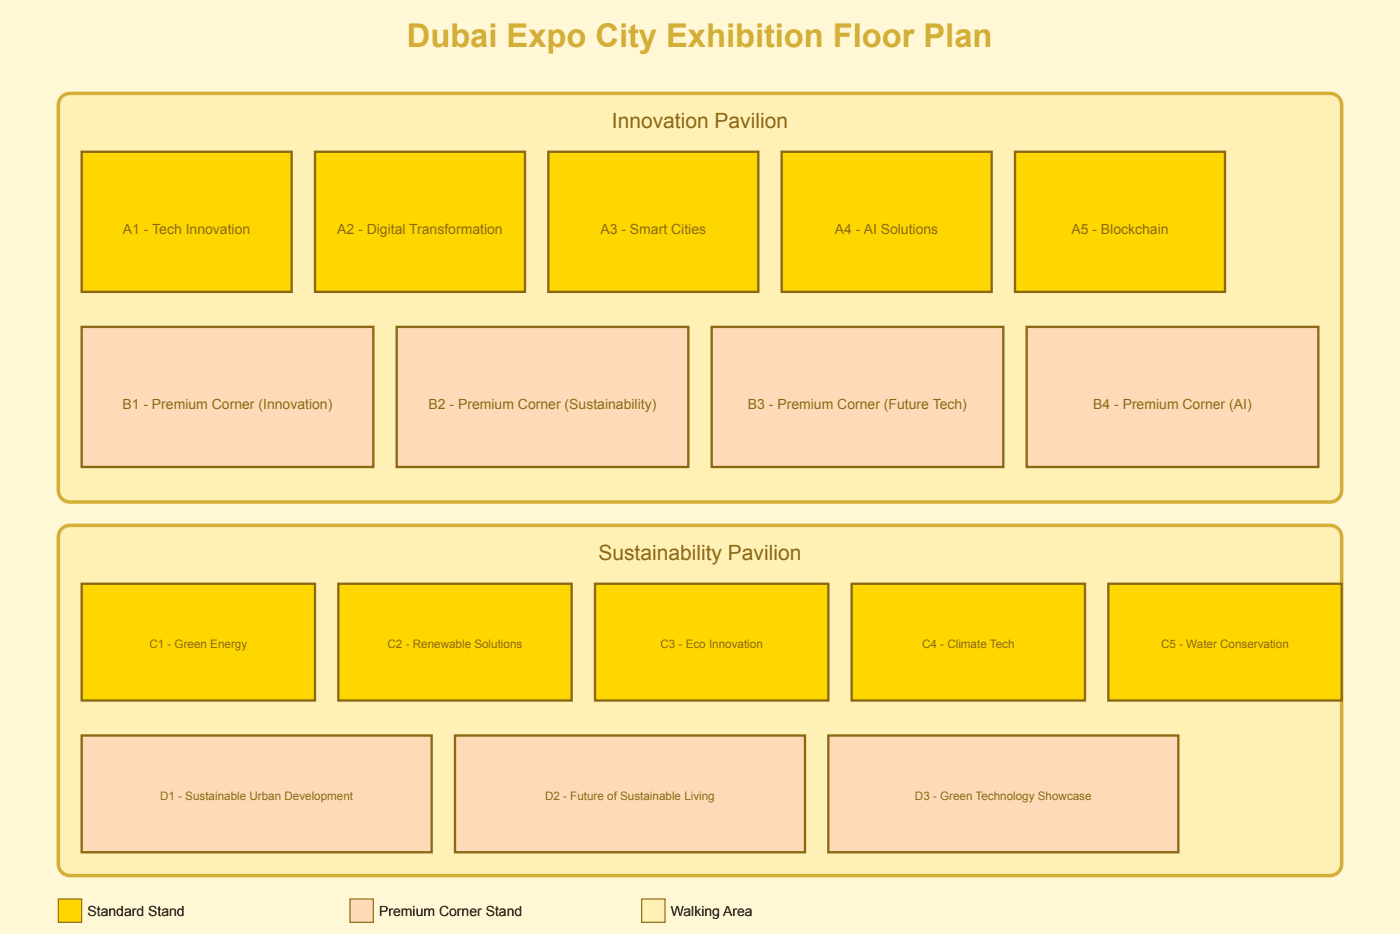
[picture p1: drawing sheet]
<svg xmlns="http://www.w3.org/2000/svg" width="317mm" height="212mm" viewBox="0 0 317 212" stroke-linecap="round" stroke-linejoin="round" font-family="sans-serif">
<defs><g id="words">
<text font-size="7.4" fill="#d4af37" x="92.3" y="10.6">Dubai Expo City Exhibition Floor Plan</text>
<g font-size="4.8" fill="#8b6914">
<text x="138.8" y="29.1">Innovation Pavilion</text>
<text x="135.7" y="127">Sustainability Pavilion</text>
</g>
<g font-size="3.2" fill="#8b6914">
<text x="27.9" y="52.9">A1 - Tech Innovation</text>
<text x="76.5" y="52.9">A2 - Digital Transformation</text>
<text x="136.2" y="52.9">A3 - Smart Cities</text>
<text x="189.3" y="52.9">A4 - AI Solutions</text>
<text x="243" y="52.9">A5 - Blockchain</text>
<text x="27.8" y="92.6">B1 - Premium Corner (Innovation)</text>
<text x="97.2" y="92.6">B2 - Premium Corner (Sustainability)</text>
<text x="169.6" y="92.6">B3 - Premium Corner (Future Tech)</text>
<text x="247.9" y="92.6">B4 - Premium Corner (AI)</text>
</g>
<g font-size="3.2">
<text x="19.8" y="207.7">Standard Stand</text>
<text x="86" y="207.7">Premium Corner Stand</text>
<text x="152.1" y="207.7">Walking Area</text>
</g>
<g font-size="2.6" fill="#8b6914">
<text x="33.9" y="146.8">C1 - Green Energy</text>
<text x="87.9" y="146.8">C2 - Renewable Solutions</text>
<text x="149.8" y="146.8">C3 - Eco Innovation</text>
<text x="209.1" y="146.8">C4 - Climate Tech</text>
<text x="263.3" y="146.8">C5 - Water Conservation</text>
<text x="36.3" y="181.2">D1 - Sustainable Urban Development</text>
<text x="123.6" y="181.2">D2 - Future of Sustainable Living</text>
<text x="207.5" y="181.2">D3 - Green Technology Showcase</text>
</g>
</g></defs>
<path d="M0 0h317.5v211.7h-317.5z" fill="#fff7d6"/>
<path d="M13.8 22.2a2.64 2.64 0 0 1 2.1-1h285.7a2.64 2.64 0 0 1 2.7 2.6v87.3a2.64 2.64 0 0 1-2.7 2.7h-285.7a2.64 2.64 0 0 1-2.7-2.7v-87.3l.1-.6z" fill="#fff0b5" stroke="#d4af37" stroke-width=".79" stroke-linecap="butt"/>
<g fill="#ffd700" stroke="#8b6914" stroke-width=".53">
<path d="M18.5 34.4h47.6v31.7h-47.6z"/>
<path d="M71.4 34.4h47.7v31.7h-47.7z"/>
<path d="M124.4 34.4h47.6v31.7h-47.6z"/>
<path d="M177.3 34.4h47.6v31.7h-47.6z"/>
<path d="M230.2 34.4h47.6v31.7h-47.6z"/>
</g>
<g fill="#ffdab9" stroke="#8b6914" stroke-width=".53">
<path d="M18.5 74.1h66.2v31.7h-66.2z"/>
<path d="M90 74.1h66.1v31.7h-66.1z"/>
<path d="M161.4 74.1h66.1v31.7h-66.1z"/>
<path d="M232.8 74.1h66.2v31.7h-66.2z"/>
</g>
<path d="M13.8 120.1a2.64 2.64 0 0 1 2.1-1h285.7a2.64 2.64 0 0 1 2.7 2.6v74.1a2.64 2.64 0 0 1-2.7 2.6h-285.7a2.64 2.64 0 0 1-2.7-2.6v-74.1l.1-.6z" fill="#fff0b5" stroke="#d4af37" stroke-width=".79" stroke-linecap="butt"/>
<g fill="#ffd700" stroke="#8b6914" stroke-width=".53">
<path d="M18.5 132.3h52.9v26.4h-52.9z"/>
<path d="M76.7 132.3h52.9v26.4h-52.9z"/>
<path d="M134.9 132.3h53v26.4h-53z"/>
<path d="M193.1 132.3h53v26.4h-53z"/>
<path d="M251.4 132.3h52.9v26.4h-52.9z"/>
</g>
<g fill="#ffdab9" stroke="#8b6914" stroke-width=".53">
<path d="M18.5 166.7h79.4v26.4h-79.4z"/>
<path d="M103.2 166.7h79.4v26.4h-79.4z"/>
<path d="M187.9 166.7h79.3v26.4h-79.3z"/>
</g>
<path d="M13.2 203.7h5.3v5.3h-5.3z" fill="#ffd700" stroke="#8b6914" stroke-width=".26"/>
<path d="M79.4 203.7h5.3v5.3h-5.3z" fill="#ffdab9" stroke="#8b6914" stroke-width=".26"/>
<path d="M145.5 203.7h5.3v5.3h-5.3z" fill="#fff0b5" stroke="#8b6914" stroke-width=".26"/>
<use href="#words"/>
</svg>
